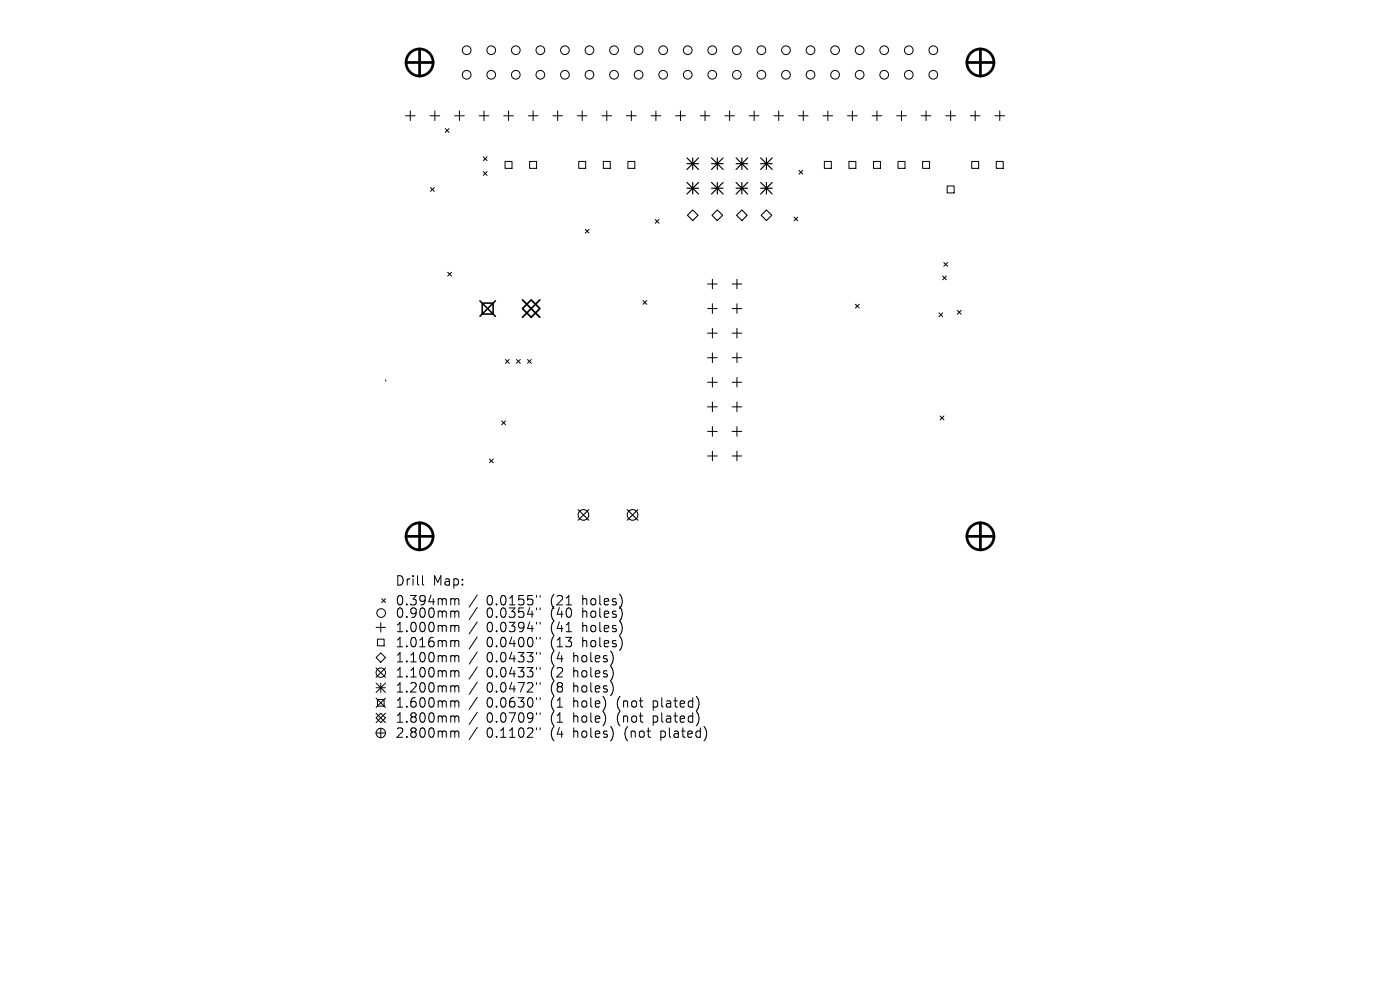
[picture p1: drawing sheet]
<svg xmlns="http://www.w3.org/2000/svg" width="297mm" height="210mm" viewBox="0 0 297 210" stroke-linecap="round" stroke-linejoin="round" font-family="sans-serif">
<defs><g id="words">
<g font-size="2.8">
<text x="83.8" y="124.5">Drill</text>
<text x="91.8" y="124.5">Map:</text>
<text x="83.8" y="128.7">0.394mm</text>
<text x="83.8" y="131.3">0.900mm</text>
<text x="103.2" y="128.7">0.0155&quot;</text>
<text x="103.2" y="131.3">0.0354&quot;</text>
<text x="117" y="128.7">(21</text>
<text x="117" y="131.3">(40</text>
<text x="123.8" y="128.7">holes)</text>
<text x="123.8" y="131.3">holes)</text>
<text x="83.8" y="134.4">1.000mm</text>
<text x="83.8" y="137.6">1.016mm</text>
<text x="103.2" y="134.4">0.0394&quot;</text>
<text x="103.2" y="137.6">0.0400&quot;</text>
<text x="117" y="134.4">(41</text>
<text x="117" y="137.6">(13</text>
<text x="123.8" y="134.4">holes)</text>
<text x="123.8" y="137.6">holes)</text>
<text x="83.8" y="140.8">1.100mm</text>
<text x="83.8" y="144">1.100mm</text>
<text x="103.2" y="140.8">0.0433&quot;</text>
<text x="103.2" y="144">0.0433&quot;</text>
<text x="117" y="140.8">(4</text>
<text x="117" y="144">(2</text>
<text x="121.9" y="140.8">holes)</text>
<text x="121.9" y="144">holes)</text>
<text x="83.8" y="147.2">1.200mm</text>
<text x="103.2" y="147.2">0.0472&quot;</text>
<text x="117" y="147.2">(8</text>
<text x="121.9" y="147.2">holes)</text>
<text x="83.8" y="150.4">1.600mm</text>
<text x="83.8" y="153.6">1.800mm</text>
<text x="103.2" y="150.4">0.0630&quot;</text>
<text x="103.2" y="153.6">0.0709&quot;</text>
<text x="117" y="150.4">(1</text>
<text x="117" y="153.6">(1</text>
<text x="121.9" y="150.4">hole)</text>
<text x="121.9" y="153.6">hole)</text>
<text x="131.4" y="150.4">(not</text>
<text x="131.4" y="153.6">(not</text>
<text x="139.2" y="150.4">plated)</text>
<text x="139.2" y="153.6">plated)</text>
<text x="83.8" y="156.8">2.800mm</text>
<text x="103.2" y="156.8">0.1102&quot;</text>
<text x="117" y="156.8">(4</text>
<text x="121.9" y="156.8">holes)</text>
<text x="133" y="156.8">(not</text>
<text x="140.8" y="156.8">plated)</text>
</g>
</g></defs>
<g fill="none" stroke="#000" stroke-width=".21">
<path d="M86 24.6h2.1M87 23.5v2.1M91.2 24.6h2.1M91.3 39.8l.8 .8M92.1 39.8l-.8 .8M92.3 23.5v2.1M94.5 27.3l.8 .8M95.3 27.3l-.8 .8M96.4 24.6h2.1M97.5 23.5v2.1M101.6 24.6h2.1M102.5 33.3l.8 .8"/>
<path d="M102.5 36.4l.8 .8M102.7 23.5v2.1M103.3 33.3l-.8 .8M103.3 36.4l-.8 .8M106.9 24.6h2M107.1 34.2h1.5v1.5h-1.5zM107.9 23.5v2.1M112.1 24.6h2M112.4 34.2h1.4v1.5h-1.4zM113.1 23.5v2.1M117.3 24.6h2M118.3 23.5v2.1"/>
<path d="M122.5 24.6h2M122.8 34.2h1.5v1.5h-1.5zM123.5 23.5v2.1M127.7 24.6h2.1M128 34.2h1.5v1.5h-1.5zM128.7 23.5v2.1M132.9 24.6h2.1M133.2 34.2h1.5v1.5h-1.5zM133.9 23.5v2.1M138.1 24.6h2.1M139.1 23.5v2.1M143.3 24.6h2.1"/>
<path d="M144.4 23.5v2.1M148.5 24.6h2.1M149.6 23.5v2.1M153.8 24.6h2M154.8 23.5v2.1M159 24.6h2M160 23.5v2.1M164.2 24.6h2M165.2 23.5v2.1M169.4 24.6h2M169.5 36.1l.8 .8M170.3 36.1l-.8 .8"/>
<path d="M170.4 23.5v2.1M174.6 24.6h2M174.9 34.2h1.5v1.5h-1.5zM175.6 23.5v2.1M179.8 24.6h2.1M180.1 34.2h1.5v1.5h-1.5zM180.8 23.5v2.1M185 24.6h2.1M185.3 34.2h1.5v1.5h-1.5zM186 23.5v2.1M190.2 24.6h2.1M190.5 34.2h1.5v1.5h-1.5z"/>
<path d="M191.3 23.5v2.1M195.4 24.6h2.1M195.7 34.2h1.5v1.5h-1.5zM196.5 23.5v2.1M200.6 24.6h2.1M200.9 39.5h1.5v1.4h-1.5zM201.7 23.5v2.1M205.9 24.6h2M206.1 34.2h1.5v1.5h-1.5zM206.9 23.5v2.1M211.1 24.6h2M211.4 34.2h1.4v1.5h-1.4z"/>
<path d="M212.1 23.5v2.1M95 57.8l.8 .8M95.8 57.8l-.8 .8M124.2 48.6l.8 .9M125 48.6l-.8 .9M139 46.6l.8 .8M139.8 46.6l-.8 .8M151.1 59.2v2.1M156.3 59.2v2.1M168.4 46l.9 .8M169.3 46l-.9 .8M200 58.5l.8 .9"/>
<path d="M200.2 55.7l.8 .8M200.8 58.5l-.8 .9M201 55.7l-.8 .8M107.2 76.3l.8 .8M108 76.3l-.8 .8M109.6 76.3l.8 .8M110.4 76.3l-.8 .8M111.9 76.3l.8 .8M112.7 76.3l-.8 .8M136.4 63.8l.8 .8M137.2 63.8l-.8 .8M150.1 60.3h2.1"/>
<path d="M150.1 65.5h2.1M150.1 70.7h2.1M150.1 75.9h2.1M151.1 64.4v2.1M151.1 69.6v2.1M151.1 74.9v2M155.3 60.3h2.1M155.3 65.5h2.1M155.3 70.7h2.1M155.3 75.9h2.1M156.3 64.4v2.1M156.3 69.6v2.1"/>
<path d="M156.3 74.9v2M181.5 64.5l.8 .8M182.3 64.5l-.8 .8M199.2 66.4l.8 .8M200 66.4l-.8 .8M203.1 65.8l.8 .8M203.9 65.8l-.8 .8M81.8 80.6v.2M103.8 97.4l.8 .8M104.6 97.4l-.8 .8M106.4 89.3l.8 .8M107.2 89.3l-.8 .8"/>
<path d="M150.1 81.1h2.1M150.1 86.3h2.1M150.1 91.5h2.1M150.1 96.7h2.1M151.1 80.1v2M151.1 85.3v2M151.1 90.5v2M151.1 95.7v2.1M155.3 81.1h2.1M155.3 86.3h2.1M155.3 91.5h2.1M155.3 96.7h2.1"/>
<path d="M156.3 80.1v2M156.3 85.3v2M156.3 90.5v2M156.3 95.7v2.1M199.4 88.2l.9 .9M200.3 88.2l-.9 .9M79.8 139.5l1-1 1 1-1 1zM79.8 133.1h2M80.1 135.6h1.4v1.4h-1.4zM80.8 132.1v2M81 127l.8 .8M81.8 127l-.8 .8"/>
<path d="M89.6 122.1v1.7l.3 .3M95.9 127l.5 .1 .1 .2M95.9 129.6h.3l.3 .3M95.9 132.7h.3l.3 .3M95.9 135.9l.5 .1 .1 .2M95.9 139.1h.3l.3 .3M96.5 127.3l.3-.3 .4 .1 .1 1.2M96.5 127.3v1M96.5 129.9v1.1M96.5 133v1M96.5 136.2v1M96.5 139.4v1"/>
<path d="M96.5 129.9l.3-.3 .4 .1 .1 1.3M96.5 133l.3-.3 .4 .1 .1 1.2M96.5 136.2l.3-.3 .4 .1 .1 1.2M96.5 139.4l.3-.3 .4 .1 .1 1.2M101.2 126.2l-1.7 2.6M101.2 128.9l-1.7 2.5M101.2 131.9l-1.7 2.6M101.2 135.1l-1.7 2.6M101.2 138.3l-1.7 2.6M113.8 126.3v.4M113.8 129v.3M113.8 132v.4"/>
<path d="M113.8 135.2v.4M113.8 138.4v.4M114.6 126.3v.4M114.6 129v.3M114.6 132v.4M114.6 135.2v.4M114.6 138.4v.4M79.8 152.3l1-1 1 1-1 1zM79.8 141.7l2 2M79.8 144.9l2 2M79.8 145.9h2M79.8 148.1l2 2"/>
<path d="M79.8 151.3l2 2M79.8 155.5h2M80.1 148.4h1.4v1.4h-1.4zM80.8 144.9v2M80.8 154.5v2M81.8 141.7l-2 2M81.8 144.9l-2 2M81.8 148.1l-2 2M81.8 151.3l-2 2M95.9 142.3l.5 .1 .1 .2M95.9 145.5h.3l.3 .3M95.9 148.7l.5 .1 .1 .2"/>
<path d="M95.9 151.9h.3l.3 .3M95.9 155.1h.3l.3 .3M96.5 142.6v1M96.5 145.8v1M96.5 149v1M96.5 152.2v1M96.5 155.4v1M96.5 142.6l.3-.3 .4 .1 .1 1.2M96.5 145.8l.3-.3 .4 .1 .1 1.2M96.5 149l.3-.3 .4 .1 .1 1.2M96.5 152.2l.3-.3 .4 .1 .1 1.2M96.5 155.4l.3-.3 .4 .1 .1 1.2"/>
<path d="M101.2 141.5l-1.7 2.6M101.2 144.7l-1.7 2.6M101.2 147.9l-1.7 2.6M101.2 151.1l-1.7 2.6M101.2 154.3l-1.7 2.6M113.8 141.6v.4M113.8 144.8v.4M113.8 148v.4M113.8 151.2v.4M113.8 154.4v.4M114.6 141.6v.4M114.6 144.8v.4"/>
<path d="M114.6 148v.4M114.6 151.2v.4M114.6 154.4v.4"/>
<circle cx="99" cy="10.7" r=".92"/>
<circle cx="99" cy="15.9" r=".92"/>
<circle cx="104.2" cy="10.7" r=".92"/>
<circle cx="104.2" cy="15.9" r=".92"/>
<circle cx="109.4" cy="10.7" r=".92"/>
<circle cx="109.4" cy="15.9" r=".92"/>
<circle cx="114.6" cy="10.7" r=".92"/>
<circle cx="114.6" cy="15.9" r=".92"/>
<circle cx="119.8" cy="10.7" r=".92"/>
<circle cx="119.8" cy="15.9" r=".92"/>
<circle cx="125.1" cy="10.7" r=".92"/>
<circle cx="125.1" cy="15.9" r=".92"/>
<circle cx="130.3" cy="10.7" r=".92"/>
<circle cx="130.3" cy="15.9" r=".92"/>
<circle cx="135.5" cy="10.7" r=".92"/>
<circle cx="135.5" cy="15.9" r=".92"/>
<circle cx="140.7" cy="10.7" r=".92"/>
<circle cx="140.7" cy="15.9" r=".92"/>
<circle cx="145.9" cy="10.7" r=".92"/>
<circle cx="145.9" cy="15.9" r=".92"/>
<circle cx="151.1" cy="10.7" r=".92"/>
<circle cx="151.1" cy="15.9" r=".92"/>
<circle cx="156.3" cy="10.7" r=".92"/>
<circle cx="156.3" cy="15.9" r=".92"/>
<circle cx="161.5" cy="10.7" r=".92"/>
<circle cx="161.5" cy="15.9" r=".92"/>
<circle cx="166.7" cy="10.7" r=".92"/>
<circle cx="166.7" cy="15.9" r=".92"/>
<circle cx="171.9" cy="10.7" r=".92"/>
<circle cx="171.9" cy="15.9" r=".92"/>
<circle cx="177.2" cy="10.7" r=".92"/>
<circle cx="177.2" cy="15.9" r=".92"/>
<circle cx="182.4" cy="10.7" r=".92"/>
<circle cx="182.4" cy="15.9" r=".92"/>
<circle cx="187.6" cy="10.7" r=".92"/>
<circle cx="187.6" cy="15.9" r=".92"/>
<circle cx="192.8" cy="10.7" r=".92"/>
<circle cx="192.8" cy="15.9" r=".92"/>
<circle cx="198" cy="10.7" r=".92"/>
<circle cx="198" cy="15.9" r=".92"/>
<circle cx="80.9" cy="130" r=".92"/>
<circle cx="80.8" cy="142.7" r="1"/>
<circle cx="80.8" cy="155.5" r="1"/>
</g>
<g fill="none" stroke="#000" stroke-width=".23">
<path d="M145.8 45.7l1.2-1.2 1.1 1.2-1.1 1.1zM152.2 44.5l1.1 1.2-1.1 1.1-1.2-1.1zM156.3 45.7l1.1-1.2 1.1 1.2-1.1 1.1zM161.5 45.7l1.1-1.2 1.1 1.2-1.1 1.1zM122.6 108.1l2.3 2.3M124.9 108.1l-2.3 2.3M133.1 108.1l2.2 2.3M135.3 108.1l-2.2 2.3"/>
<circle cx="123.8" cy="109.2" r="1.13"/>
<circle cx="134.2" cy="109.2" r="1.13"/>
</g>
<g fill="none" stroke="#000" stroke-width=".25">
<path d="M145.7 33.5l2.5 2.5M145.7 34.7h2.5M145.7 38.7l2.5 2.5M145.7 39.9h2.5M147 33.5v2.5M147 38.7v2.5M148.2 33.5l-2.5 2.5M148.2 38.7l-2.5 2.5M150.9 38.7l2.5 2.5M150.9 34.7h2.5M150.9 39.9h2.5M150.9 33.5l2.5 2.5"/>
<path d="M152.2 33.5v2.5M152.2 38.7v2.5M153.4 33.5l-2.5 2.5M153.4 38.7l-2.5 2.5M156.2 34.7h2.4M156.2 39.9h2.4M156.2 38.7l2.4 2.5M156.2 33.5l2.4 2.5M157.4 33.5v2.5M157.4 38.7v2.5M158.6 33.5l-2.4 2.5M158.6 38.7l-2.4 2.5"/>
<path d="M161.4 34.7h2.4M161.4 39.9h2.4M161.4 38.7l2.4 2.5M161.4 33.5l2.4 2.5M162.6 33.5v2.5M162.6 38.7v2.5M163.8 33.5l-2.4 2.5M163.8 38.7l-2.4 2.5"/>
</g>
<path d="M101.8 63.8l3.3 3.3M102.3 64.3h2.3v2.3h-2.3zM105.1 63.8l-3.3 3.3" fill="none" stroke="#000" stroke-width=".33"/>
<path d="M110.8 65.5l1.9-1.9 1.8 1.9-1.8 1.8zM110.8 63.6l3.7 3.7M114.5 63.6l-3.7 3.7" fill="none" stroke="#000" stroke-width=".37"/>
<g fill="none" stroke="#000" stroke-width=".57">
<path d="M86.1 13.3h5.8M89 10.4v5.7M205.1 13.3h5.8M208 10.4v5.7M86.1 113.8h5.8M89 110.9v5.7M205.1 113.8h5.8M208 110.9v5.7"/>
<circle cx="89" cy="13.3" r="2.87"/>
<circle cx="208" cy="13.3" r="2.87"/>
<circle cx="89" cy="113.8" r="2.87"/>
<circle cx="208" cy="113.8" r="2.87"/>
</g>
<use href="#words"/>
</svg>
